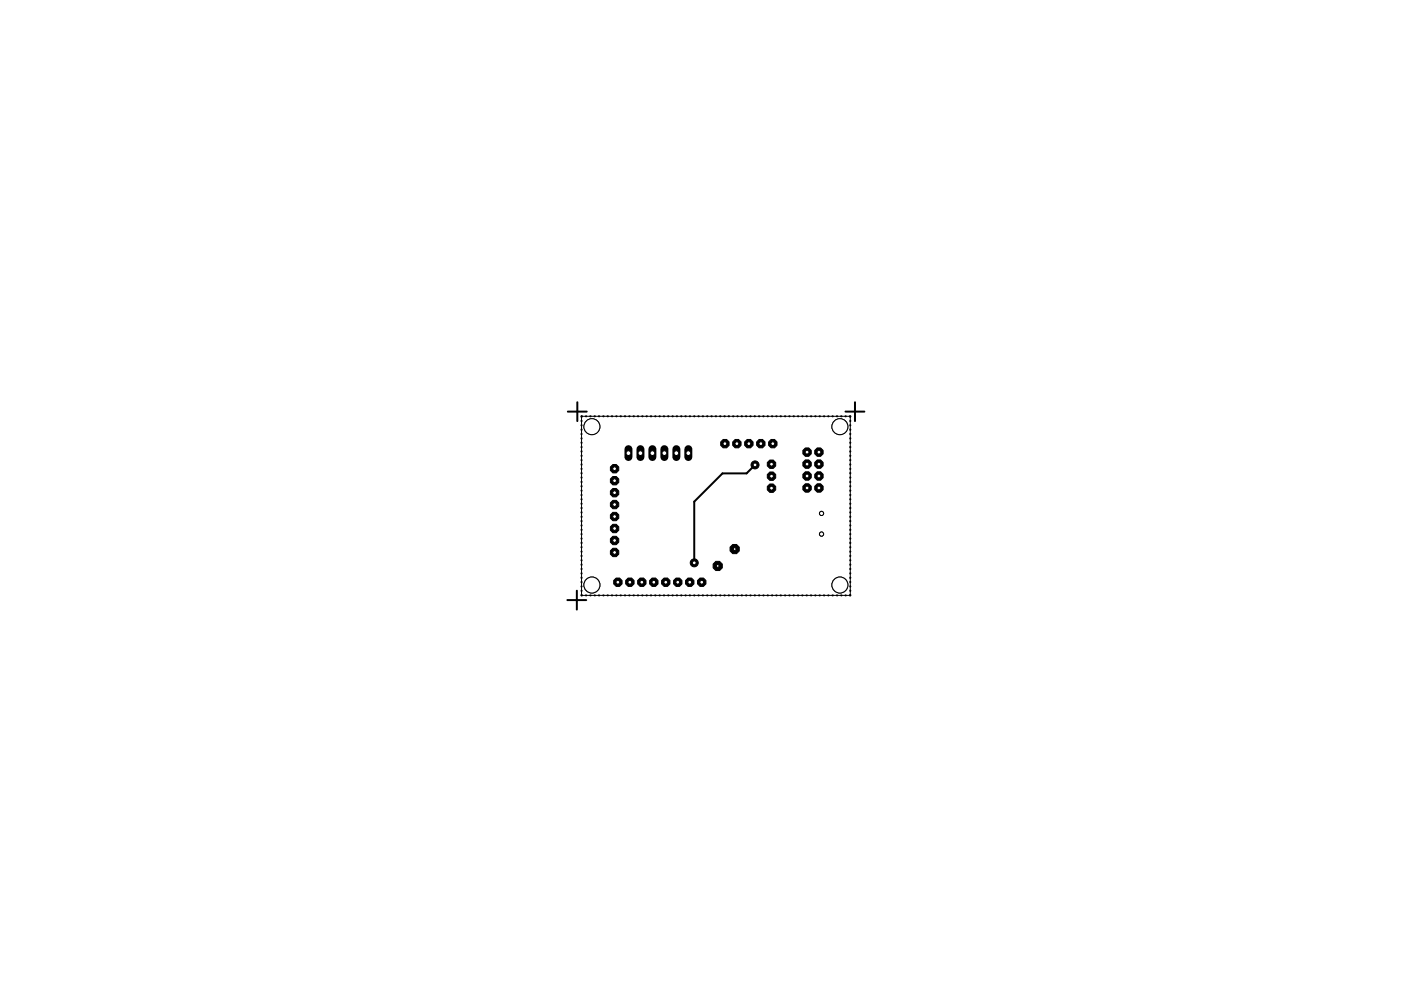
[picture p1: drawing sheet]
<svg xmlns="http://www.w3.org/2000/svg" width="297mm" height="210mm" viewBox="0 0 297 210" stroke-linecap="round" stroke-linejoin="round" font-family="sans-serif">
<g fill="none" stroke="#000" stroke-width=".42">
<path d="M123.3 89.2v.1M123.3 90.1v.1M123.3 91v.2M123.3 92v.1M123.3 92.9v.1M123.3 93.8v.1M123.3 94.7v.1M123.3 95.7v.1M123.3 96.6v.1M123.3 97.5v.1M123.3 98.4v.2M123.3 99.4v.1"/>
<path d="M123.4 88.3l-.1 .1M124.2 88.3h.1M125.1 88.3h.1M126 88.3h.2M127 88.3h.1M127.9 88.3h.1M128.8 88.3h.1M129.7 88.3h.1M130.6 88.3h.1M131.6 88.3h.1M132.5 88.3h.1M133.4 88.3h.1"/>
<path d="M134.3 88.3h.1M135.2 88.3h.1M136.1 88.3h.1M137.1 88.3h.1M138 88.3h.1M138.9 88.3h.1M139.8 88.3h.1M140.7 88.3h.1M141.6 88.3h.2M142.6 88.3h.1M143.5 88.3h.1M144.4 88.3h.1"/>
<path d="M145.3 88.3h.1M146.2 88.3h.1M147.2 88.3h.1M148.1 88.3h.1M149 88.3h.1M149.9 88.3h.1M150.8 88.3h.1M151.7 88.3h.1M152.7 88.3h.1M153.6 88.3h.1M154.5 88.3h.1M155.4 88.3h.1"/>
<path d="M156.3 88.3h.1M157.2 88.3h.1M158.2 88.3h.1M159.1 88.3h.1M160 88.3h.1M160.1 98.6l-1.8 1.8h-5.1l-6 6v12.9M160.9 88.3h.1M161.8 88.3h.1M162.7 88.3h.1M163.7 88.3h.1M164.6 88.3h.1M165.5 88.3h.1"/>
<path d="M166.4 88.3h.1M167.3 88.3h.1M168.2 88.3h.1M169.2 88.3h.1M170.1 88.3h.1M171 88.3h.1M171.9 88.3h.1M172.8 88.3h.1M173.7 88.3h.1M174.7 88.3h.1M175.6 88.3h.1M176.5 88.3h.1"/>
<path d="M177.4 88.3h.1M178.3 88.3h.1M179.2 88.3h.1M180.2 88.3l.1 .1M180.3 89.2v.1M180.3 90.1v.1M180.3 91v.2M180.3 92v.1M180.3 92.9v.1M180.3 93.8v.1M180.3 94.7v.1M180.3 95.7v.1"/>
<path d="M180.3 96.6v.1M180.3 97.5v.1M180.3 98.4v.2M180.3 99.4v.1M123.3 100.3v.1M123.3 101.2v.1M123.3 102.1v.1M123.3 103v.2M123.3 104v.1M123.3 104.9v.1M123.3 105.8v.1M123.3 106.7v.1"/>
<path d="M123.3 107.7v.1M123.3 108.6v.1M123.3 109.5v.1M123.3 110.4v.2M123.3 111.4v.1M123.3 112.3v.1M123.3 113.2v.1M123.3 114.1v.1M123.3 115v.2M123.3 116v.1M123.3 116.9v.1M123.3 117.8v.1"/>
<path d="M123.3 118.7v.2M123.3 119.7v.1M180.3 100.3v.1M180.3 101.2v.1M180.3 102.1v.1M180.3 103v.2M180.3 104v.1M180.3 104.9v.1M180.3 105.8v.1M180.3 106.7v.1M180.3 107.7v.1M180.3 108.6v.1"/>
<path d="M180.3 109.5v.1M180.3 110.4v.2M180.3 111.4v.1M180.3 112.3v.1M180.3 113.2v.1M180.3 114.1v.1M180.3 115v.2M180.3 116v.1M180.3 116.9v.1M180.3 117.8v.1M180.3 118.7v.2M180.3 119.7v.1"/>
<path d="M123.3 126.1l.1 .1M123.3 120.6v.1M123.3 121.5v.1M123.3 122.4v.2M123.3 123.4v.1M123.3 124.3v.1M123.3 125.2v.1M124.2 126.2h.1M125.1 126.2h.1M126 126.2h.2M127 126.2h.1M127.9 126.2h.1"/>
<path d="M128.8 126.2h.1M129.7 126.2h.1M130.6 126.2h.1M131.6 126.2h.1M132.5 126.2h.1M133.4 126.2h.1M134.3 126.2h.1M135.2 126.2h.1M136.1 126.2h.1M137.1 126.2h.1M138 126.2h.1M138.9 126.2h.1"/>
<path d="M139.8 126.2h.1M140.7 126.2h.1M141.6 126.2h.2M142.6 126.2h.1M143.5 126.2h.1M144.4 126.2h.1M145.3 126.2h.1M146.2 126.2h.1M147.2 126.2h.1M148.1 126.2h.1M149 126.2h.1M149.9 126.2h.1"/>
<path d="M150.8 126.2h.1M151.7 126.2h.1M152.7 126.2h.1M153.6 126.2h.1M154.5 126.2h.1M155.4 126.2h.1M156.3 126.2h.1M157.2 126.2h.1M158.2 126.2h.1M159.1 126.2h.1M160 126.2h.1M160.9 126.2h.1"/>
<path d="M161.8 126.2h.1M162.7 126.2h.1M163.7 126.2h.1M164.6 126.2h.1M165.5 126.2h.1M166.4 126.2h.1M167.3 126.2h.1M168.2 126.2h.1M169.2 126.2h.1M170.1 126.2h.1M171 126.2h.1M171.9 126.2h.1"/>
<path d="M172.8 126.2h.1M173.7 126.2h.1M174.7 126.2h.1M175.6 126.2h.1M176.5 126.2h.1M177.4 126.2h.1M178.3 126.2h.1M179.2 126.2h.1M180.3 126.1l-.1 .1M180.3 120.6v.1M180.3 121.5v.1M180.3 122.4v.2"/>
<path d="M180.3 123.4v.1M180.3 124.3v.1M180.3 125.2v.1"/>
</g>
<circle cx="155.8" cy="116.4" r="1.05" fill="#000" stroke="#000" stroke-width=".21"/>
<circle cx="155.8" cy="116.4" r=".3" fill="#fff" stroke="#000" stroke-width=".21"/>
<circle cx="152.2" cy="120" r="1.05" fill="#000" stroke="#000" stroke-width=".21"/>
<circle cx="152.2" cy="120" r=".3" fill="#fff" stroke="#000" stroke-width=".21"/>
<circle cx="171.1" cy="103.5" r=".96" fill="#000" stroke="#000" stroke-width=".21"/>
<circle cx="171.1" cy="103.5" r=".4" fill="#fff" stroke="#000" stroke-width=".21"/>
<circle cx="171.1" cy="100.9" r=".96" fill="#000" stroke="#000" stroke-width=".21"/>
<circle cx="171.1" cy="100.9" r=".4" fill="#fff" stroke="#000" stroke-width=".21"/>
<circle cx="171.1" cy="98.4" r=".96" fill="#000" stroke="#000" stroke-width=".21"/>
<circle cx="171.1" cy="98.4" r=".4" fill="#fff" stroke="#000" stroke-width=".21"/>
<circle cx="171.1" cy="95.9" r=".96" fill="#000" stroke="#000" stroke-width=".21"/>
<circle cx="171.1" cy="95.9" r=".4" fill="#fff" stroke="#000" stroke-width=".21"/>
<circle cx="173.6" cy="103.5" r=".96" fill="#000" stroke="#000" stroke-width=".21"/>
<circle cx="173.6" cy="103.5" r=".4" fill="#fff" stroke="#000" stroke-width=".21"/>
<circle cx="173.6" cy="100.9" r=".96" fill="#000" stroke="#000" stroke-width=".21"/>
<circle cx="173.6" cy="100.9" r=".4" fill="#fff" stroke="#000" stroke-width=".21"/>
<circle cx="173.6" cy="98.4" r=".96" fill="#000" stroke="#000" stroke-width=".21"/>
<circle cx="173.6" cy="98.4" r=".4" fill="#fff" stroke="#000" stroke-width=".21"/>
<circle cx="173.6" cy="95.9" r=".96" fill="#000" stroke="#000" stroke-width=".21"/>
<circle cx="173.6" cy="95.9" r=".4" fill="#fff" stroke="#000" stroke-width=".21"/>
<path d="M133.2 95.2v1.7" fill="none" stroke="#000" stroke-width="1.7"/>
<circle cx="133.2" cy="96.1" r=".51" fill="#fff" stroke="#000" stroke-width=".21"/>
<path d="M135.8 95.2v1.7" fill="none" stroke="#000" stroke-width="1.7"/>
<circle cx="135.8" cy="96.1" r=".51" fill="#fff" stroke="#000" stroke-width=".21"/>
<path d="M138.3 95.2v1.7" fill="none" stroke="#000" stroke-width="1.7"/>
<circle cx="138.3" cy="96.1" r=".51" fill="#fff" stroke="#000" stroke-width=".21"/>
<path d="M140.9 95.2v1.7" fill="none" stroke="#000" stroke-width="1.7"/>
<circle cx="140.9" cy="96.1" r=".51" fill="#fff" stroke="#000" stroke-width=".21"/>
<path d="M143.4 95.2v1.7" fill="none" stroke="#000" stroke-width="1.7"/>
<circle cx="143.4" cy="96.1" r=".51" fill="#fff" stroke="#000" stroke-width=".21"/>
<path d="M145.9 95.2v1.7" fill="none" stroke="#000" stroke-width="1.7"/>
<circle cx="145.9" cy="96.1" r=".51" fill="#fff" stroke="#000" stroke-width=".21"/>
<circle cx="163.6" cy="98.4" r=".96" fill="#000" stroke="#000" stroke-width=".21"/>
<circle cx="163.6" cy="98.4" r=".4" fill="#fff" stroke="#000" stroke-width=".21"/>
<circle cx="163.6" cy="101" r=".96" fill="#000" stroke="#000" stroke-width=".21"/>
<circle cx="163.6" cy="101" r=".4" fill="#fff" stroke="#000" stroke-width=".21"/>
<circle cx="163.6" cy="103.5" r=".96" fill="#000" stroke="#000" stroke-width=".21"/>
<circle cx="163.6" cy="103.5" r=".4" fill="#fff" stroke="#000" stroke-width=".21"/>
<circle cx="131" cy="123.4" r=".96" fill="#000" stroke="#000" stroke-width=".21"/>
<circle cx="131" cy="123.4" r=".4" fill="#fff" stroke="#000" stroke-width=".21"/>
<circle cx="133.5" cy="123.4" r=".96" fill="#000" stroke="#000" stroke-width=".21"/>
<circle cx="133.5" cy="123.4" r=".4" fill="#fff" stroke="#000" stroke-width=".21"/>
<circle cx="136.1" cy="123.4" r=".96" fill="#000" stroke="#000" stroke-width=".21"/>
<circle cx="136.1" cy="123.4" r=".4" fill="#fff" stroke="#000" stroke-width=".21"/>
<circle cx="138.6" cy="123.4" r=".96" fill="#000" stroke="#000" stroke-width=".21"/>
<circle cx="138.6" cy="123.4" r=".4" fill="#fff" stroke="#000" stroke-width=".21"/>
<circle cx="141.2" cy="123.4" r=".96" fill="#000" stroke="#000" stroke-width=".21"/>
<circle cx="141.2" cy="123.4" r=".4" fill="#fff" stroke="#000" stroke-width=".21"/>
<circle cx="143.7" cy="123.4" r=".96" fill="#000" stroke="#000" stroke-width=".21"/>
<circle cx="143.7" cy="123.4" r=".4" fill="#fff" stroke="#000" stroke-width=".21"/>
<circle cx="146.2" cy="123.4" r=".96" fill="#000" stroke="#000" stroke-width=".21"/>
<circle cx="146.2" cy="123.4" r=".4" fill="#fff" stroke="#000" stroke-width=".21"/>
<circle cx="148.8" cy="123.4" r=".96" fill="#000" stroke="#000" stroke-width=".21"/>
<circle cx="148.8" cy="123.4" r=".4" fill="#fff" stroke="#000" stroke-width=".21"/>
<circle cx="130.3" cy="117.1" r=".96" fill="#000" stroke="#000" stroke-width=".21"/>
<circle cx="130.3" cy="117.1" r=".4" fill="#fff" stroke="#000" stroke-width=".21"/>
<circle cx="130.3" cy="114.6" r=".96" fill="#000" stroke="#000" stroke-width=".21"/>
<circle cx="130.3" cy="114.6" r=".4" fill="#fff" stroke="#000" stroke-width=".21"/>
<circle cx="130.3" cy="112.1" r=".96" fill="#000" stroke="#000" stroke-width=".21"/>
<circle cx="130.3" cy="112.1" r=".4" fill="#fff" stroke="#000" stroke-width=".21"/>
<circle cx="130.3" cy="109.5" r=".96" fill="#000" stroke="#000" stroke-width=".21"/>
<circle cx="130.3" cy="109.5" r=".4" fill="#fff" stroke="#000" stroke-width=".21"/>
<circle cx="130.3" cy="107" r=".96" fill="#000" stroke="#000" stroke-width=".21"/>
<circle cx="130.3" cy="107" r=".4" fill="#fff" stroke="#000" stroke-width=".21"/>
<circle cx="130.3" cy="104.5" r=".96" fill="#000" stroke="#000" stroke-width=".21"/>
<circle cx="130.3" cy="104.5" r=".4" fill="#fff" stroke="#000" stroke-width=".21"/>
<circle cx="130.3" cy="101.9" r=".96" fill="#000" stroke="#000" stroke-width=".21"/>
<circle cx="130.3" cy="101.9" r=".4" fill="#fff" stroke="#000" stroke-width=".21"/>
<circle cx="130.3" cy="99.4" r=".96" fill="#000" stroke="#000" stroke-width=".21"/>
<circle cx="130.3" cy="99.4" r=".4" fill="#fff" stroke="#000" stroke-width=".21"/>
<circle cx="163.9" cy="94.1" r=".96" fill="#000" stroke="#000" stroke-width=".21"/>
<circle cx="163.9" cy="94.1" r=".4" fill="#fff" stroke="#000" stroke-width=".21"/>
<circle cx="161.3" cy="94.1" r=".96" fill="#000" stroke="#000" stroke-width=".21"/>
<circle cx="161.3" cy="94.1" r=".4" fill="#fff" stroke="#000" stroke-width=".21"/>
<circle cx="158.8" cy="94.1" r=".96" fill="#000" stroke="#000" stroke-width=".21"/>
<circle cx="158.8" cy="94.1" r=".4" fill="#fff" stroke="#000" stroke-width=".21"/>
<circle cx="156.2" cy="94.1" r=".96" fill="#000" stroke="#000" stroke-width=".21"/>
<circle cx="156.2" cy="94.1" r=".4" fill="#fff" stroke="#000" stroke-width=".21"/>
<circle cx="153.7" cy="94.1" r=".96" fill="#000" stroke="#000" stroke-width=".21"/>
<circle cx="153.7" cy="94.1" r=".4" fill="#fff" stroke="#000" stroke-width=".21"/>
<circle cx="147.2" cy="119.3" r=".85" fill="#000" stroke="#000" stroke-width=".21"/>
<circle cx="147.2" cy="119.3" r=".4" fill="#fff" stroke="#000" stroke-width=".21"/>
<circle cx="160.1" cy="98.6" r=".85" fill="#000" stroke="#000" stroke-width=".21"/>
<circle cx="160.1" cy="98.6" r=".4" fill="#fff" stroke="#000" stroke-width=".21"/>
<g fill="none" stroke="#000" stroke-width=".21">
<path d="M123.3 88.3h57v37.9h-57z"/>
<circle cx="125.5" cy="90.5" r="1.69"/>
</g>
<circle cx="125.5" cy="90.5" r="1.69" fill="#fff" stroke="#000" stroke-width=".21"/>
<circle cx="178.1" cy="124" r="1.69" fill="none" stroke="#000" stroke-width=".21"/>
<circle cx="178.1" cy="124" r="1.69" fill="#fff" stroke="#000" stroke-width=".21"/>
<path d="M120.4 87.3h4M122.4 85.3v4M179.3 87.3h4M181.3 85.3v4M120.3 127.2h4M122.3 125.2v4" fill="none" stroke="#000" stroke-width=".42"/>
<circle cx="178.1" cy="90.5" r="1.69" fill="none" stroke="#000" stroke-width=".21"/>
<circle cx="178.1" cy="90.5" r="1.69" fill="#fff" stroke="#000" stroke-width=".21"/>
<circle cx="125.5" cy="124" r="1.69" fill="none" stroke="#000" stroke-width=".21"/>
<circle cx="125.5" cy="124" r="1.69" fill="#fff" stroke="#000" stroke-width=".21"/>
<circle cx="174.2" cy="108.9" r=".44" fill="none" stroke="#000" stroke-width=".21"/>
<circle cx="174.2" cy="108.9" r=".44" fill="#fff" stroke="#000" stroke-width=".21"/>
<circle cx="174.2" cy="113.2" r=".44" fill="none" stroke="#000" stroke-width=".21"/>
<circle cx="174.2" cy="113.2" r=".44" fill="#fff" stroke="#000" stroke-width=".21"/>
</svg>
